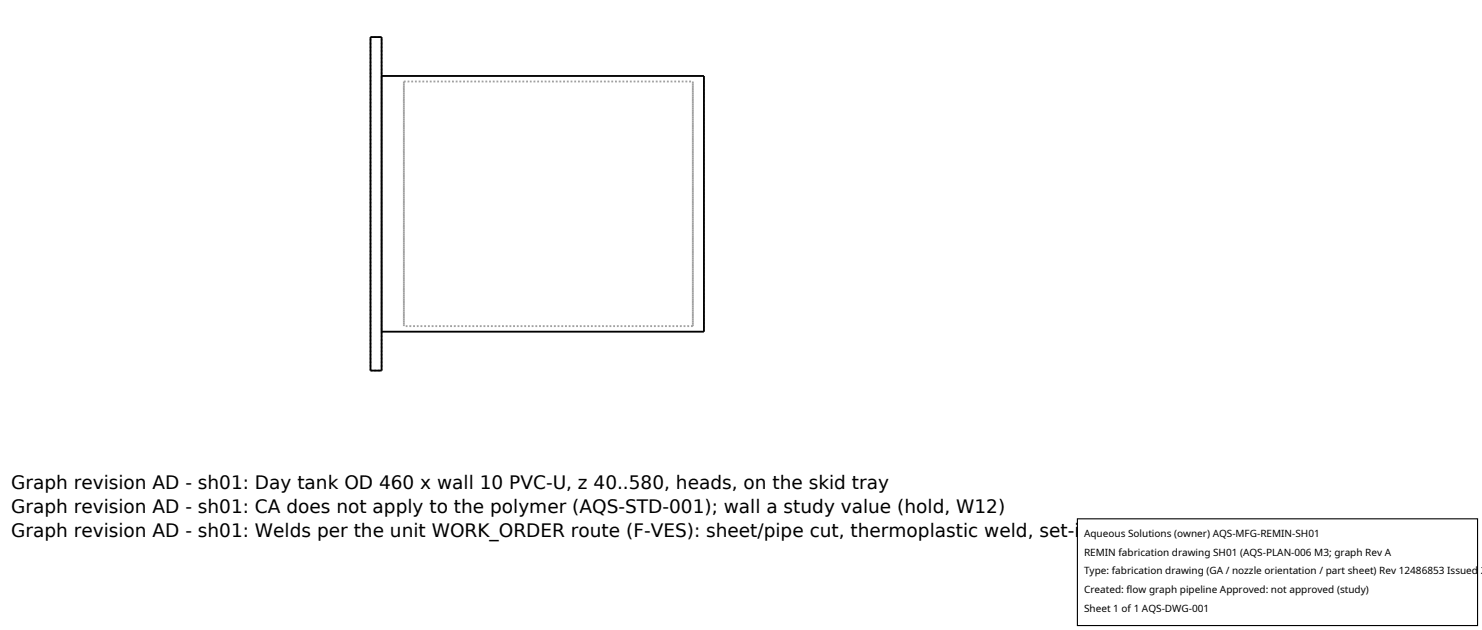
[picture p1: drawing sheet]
<svg xmlns="http://www.w3.org/2000/svg" width="212mm" height="90mm" viewBox="0 0 212 90" stroke-linecap="round" stroke-linejoin="round" font-family="sans-serif">
<defs><g id="words">
<g font-size="2.6">
<text x="1.6" y="69.8">Graph revision AD - sh01: Day tank OD 460 x wall 10 PVC-U, z 40..580, heads, on the skid tray</text>
<text x="1.6" y="73.3">Graph revision AD - sh01: CA does not apply to the polymer (AQS-STD-001); wall a study value (hold, W12)</text>
<text x="1.6" y="76.7">Graph revision AD - sh01: Welds per the unit WORK_ORDER route (F-VES): sheet/pipe cut, thermoplastic weld, set-in ports, leak test</text>
</g>
<g font-size="1.4">
<text x="154.8" y="76.6">Aqueous Solutions (owner) AQS-MFG-REMIN-SH01</text>
<text x="154.8" y="79.3">REMIN fabrication drawing SH01 (AQS-PLAN-006 M3; graph Rev A</text>
<text x="154.8" y="82">Type: fabrication drawing (GA / nozzle orientation / part sheet) Rev 12486853 Issued 2</text>
<text x="154.8" y="84.7">Created: flow graph pipeline Approved: not approved (study)</text>
<text x="154.8" y="87.4">Sheet 1 of 1 AQS-DWG-001</text>
</g>
</g></defs>
<g fill="none" stroke="#a0a0a0" stroke-width=".26" stroke-dasharray=".3 .3" stroke-linecap="butt">
<path d="M52.9 5.3h1.6M54.5 10.8v36.6M57.7 11.6v35M57.7 11.6h41.3M99 11.6v35M52.9 52.9h1.6M52.9 52.9v-47.6M54.5 52.9v-47.6M54.5 47.4v-36.6M57.7 46.6v-35M99 46.6v-35M99 46.6h-41.3"/>
<path d="M100.5 47.4v-36.6"/>
</g>
<path d="M52.9 5.3h1.6v47.6h-1.6zM54.5 10.8h46v36.6h-46" fill="none" stroke="#000" stroke-width=".26"/>
<path d="M153.9 74.1h57.1v15.2h-57.1z" fill="#fff" stroke="#000" stroke-width=".16"/>
<use href="#words"/>
</svg>
